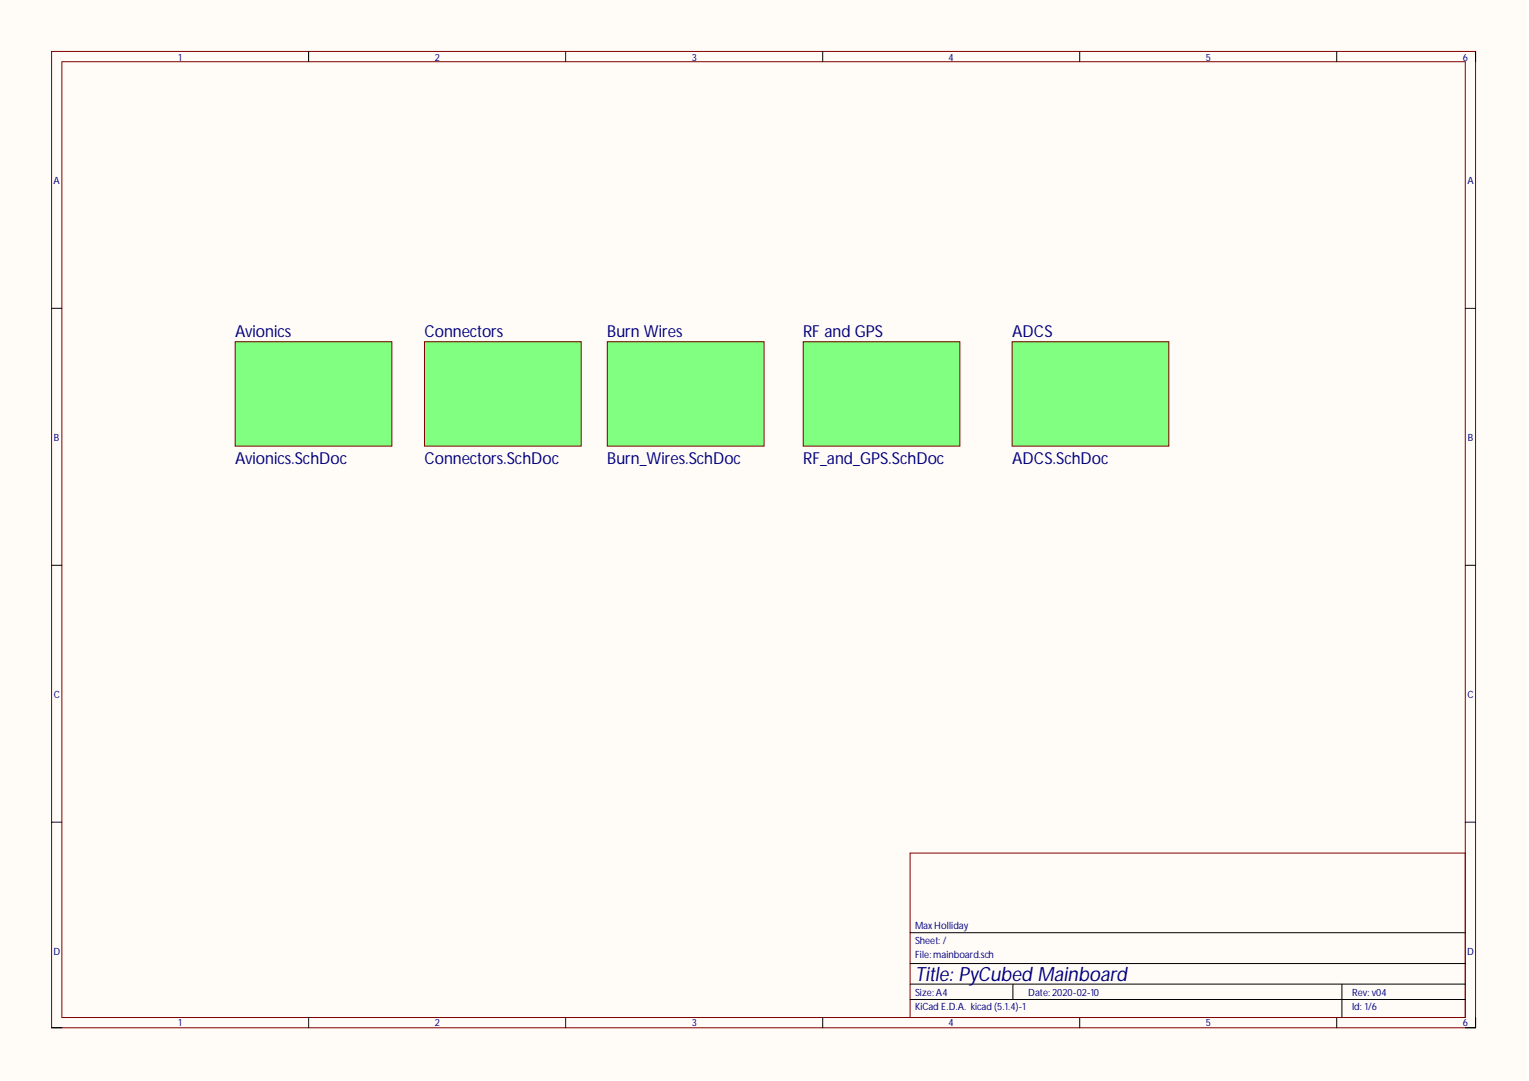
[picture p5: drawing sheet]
<svg xmlns="http://www.w3.org/2000/svg" width="297mm" height="210mm" viewBox="0 0 297 210" stroke-linecap="round" stroke-linejoin="round" font-family="sans-serif">
<defs><g id="words">
<text font-size="3.8" fill="#000080" x="177.8" y="190.4">Title: PyCubed Mainboard</text>
<g font-size="3.2" fill="#000080">
<text x="45.7" y="65.5">Avionics</text>
<text x="82.5" y="65.5">Connectors</text>
<text x="118" y="65.5">Burn Wires</text>
<text x="156" y="65.5">RF and GPS</text>
<text x="196.6" y="65.5">ADCS</text>
<text x="45.7" y="90.1">Avionics.SchDoc</text>
<text x="82.5" y="90.1">Connectors.SchDoc</text>
<text x="118" y="90.1">Burn_Wires.SchDoc</text>
<text x="156" y="90.1">RF_and_GPS.SchDoc</text>
<text x="196.6" y="90.1">ADCS.SchDoc</text>
</g>
<g font-size="1.9" fill="#000080">
<text x="34.7" y="11.8">1</text>
<text x="84.5" y="11.8">2</text>
<text x="134.4" y="11.8">3</text>
<text x="184.3" y="11.8">4</text>
<text x="234.3" y="11.8">5</text>
<text x="284.2" y="11.8">6</text>
<text x="10.4" y="35.7">A</text>
<text x="285.1" y="35.7">A</text>
<text x="10.5" y="85.6">B</text>
<text x="285.2" y="85.6">B</text>
<text x="10.5" y="135.4">C</text>
<text x="285.1" y="135.4">C</text>
<text x="10.4" y="185.4">D</text>
<text x="177.8" y="183.3">Sheet: /</text>
<text x="177.8" y="180.4">MaxHolliday</text>
<text x="285" y="185.4">D</text>
<text x="177.8" y="186.1">File:mainboard.sch</text>
<text x="177.8" y="196.2">KiCad E.D.A. kicad (5.1.4)-1</text>
<text x="177.8" y="193.4">Size:A4</text>
<text x="199.8" y="193.4">Date:2020-02-10</text>
<text x="262.7" y="193.4">Rev: v04</text>
<text x="262.7" y="196.2">Id: 1/6</text>
<text x="34.7" y="199.3">1</text>
<text x="84.5" y="199.3">2</text>
<text x="134.4" y="199.3">3</text>
<text x="184.3" y="199.3">4</text>
<text x="234.3" y="199.3">5</text>
<text x="284.2" y="199.3">6</text>
</g>
</g></defs>
<g fill="#fffcf8">
<path d="M0 0h296.6v209.5h-296.6z" fill-rule="evenodd"/>
<path d="M0 0h296.6v209.5h-296.6z" fill-rule="evenodd"/>
</g>
<path d="M10 10h276.7v189.6h-276.7zM12 12h272.7v185.6h-272.7zM176.8 165.6h107.9v32h-107.9z" fill="none" stroke="#800000" stroke-width=".19"/>
<g fill="none" stroke="#000" stroke-width=".19">
<path d="M60 10v2M109.9 10v2M159.8 10v2M209.8 10v2M259.7 10v2M286.7 10v2M10 59.9h2M284.7 59.9h2M10 109.8h2M284.7 109.8h2M10 159.6h2M284.7 159.6h2"/>
<path d="M10 199.6h2M60 197.6v2M109.9 197.6v2M159.8 197.6v2M176.8 194.1h107.9M176.8 191.1h107.9M176.8 187.1h107.9M176.8 181.1h107.9M196.8 191.1v3M209.8 197.6v2M259.7 197.6v2M260.7 191.1v6.5"/>
<path d="M286.7 197.6v2h-2"/>
</g>
<path d="M45.7 66.4h30.4v20.2h-30.4z" fill-rule="evenodd" fill="#80ff80"/>
<path d="M45.7 66.4h30.4v20.2h-30.4z" fill="none" stroke="#800000" stroke-width=".19"/>
<path d="M82.5 66.4h30.4v20.2h-30.4z" fill-rule="evenodd" fill="#80ff80"/>
<path d="M82.5 66.4h30.4v20.2h-30.4z" fill="none" stroke="#800000" stroke-width=".19"/>
<path d="M118 66.4h30.4v20.2h-30.4z" fill-rule="evenodd" fill="#80ff80"/>
<path d="M118 66.4h30.4v20.2h-30.4z" fill="none" stroke="#800000" stroke-width=".19"/>
<path d="M156 66.4h30.5v20.2h-30.5z" fill-rule="evenodd" fill="#80ff80"/>
<path d="M156 66.4h30.5v20.2h-30.5z" fill="none" stroke="#800000" stroke-width=".19"/>
<path d="M196.6 66.4h30.5v20.2h-30.5z" fill-rule="evenodd" fill="#80ff80"/>
<path d="M196.6 66.4h30.5v20.2h-30.5z" fill="none" stroke="#800000" stroke-width=".19"/>
<use href="#words"/>
</svg>
